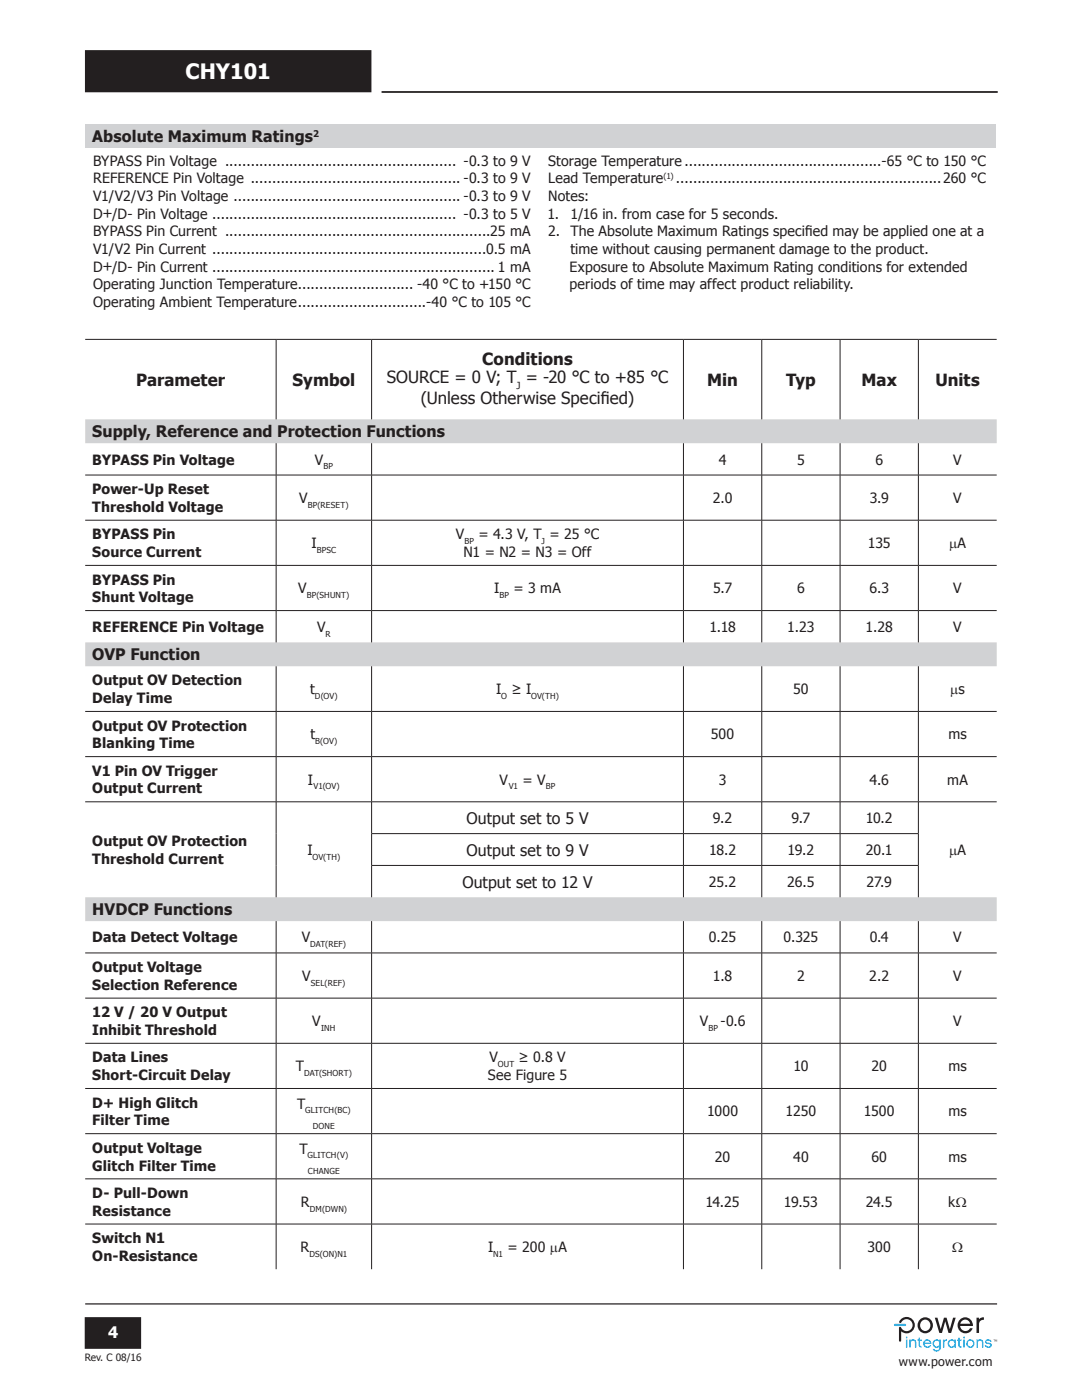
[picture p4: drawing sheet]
<svg xmlns="http://www.w3.org/2000/svg" width="216mm" height="279mm" viewBox="0 0 216 279" stroke-linecap="round" stroke-linejoin="round" font-family="sans-serif">
<defs><g id="words">
<text font-size="4.2" fill="#fff" x="37" y="15.8">CHY101</text>
<g font-size="3.4" fill="#231f20">
<text x="27.2" y="77">Parameter</text>
<text x="58.3" y="77">Symbol</text>
<text x="77.2" y="76.5">SOURCE = 0 V; T = -20 °C to +85 °C</text>
<text x="96.2" y="72.9">Conditions</text>
<text x="141.1" y="77">Min</text>
<text x="156.9" y="77">Typ</text>
<text x="171.9" y="77">Max</text>
<text x="186.6" y="77">Units</text>
<text x="83.9" y="80.7">(Unless Otherwise Specif</text>
<text x="119.9" y="80.7">ied)</text>
</g>
<g font-size="3.2" fill="#231f20">
<text x="18.4" y="28.3">Absolute Maximum Ratings</text>
<text x="18.4" y="87.2">Supply, Reference and Protection Functions</text>
<text x="18.4" y="131.8">OVP Function</text>
<text x="93.1" y="164.4">Output set to 5 V</text>
<text x="93.1" y="170.8">Output set to 9 V</text>
<text x="92.3" y="177.1">Output set to 12 V</text>
<text x="18.4" y="182.7">HVDCP Functions</text>
</g>
<text font-size="3.2" fill="#fff" x="21.6" y="267.1">4</text>
<g font-size="2.8" fill="#231f20">
<text x="18.6" y="33.1">BYPASS Pin Voltage ...................................................... -0.3 to 9 V</text>
<text x="109.4" y="33.1">Storage Temperature ..............................................-65 °C to 150 °C</text>
<text x="18.6" y="36.6">REFERENCE Pin Voltage ................................................. -0.3 to 9 V</text>
<text x="18.6" y="40.1">V1/V2/V3 Pin Voltage ..................................................... -0.3 to 9 V</text>
<text x="109.4" y="40.1">Notes:</text>
<text x="109.4" y="36.6">Lead Temperature</text>
<text x="134.9" y="36.6">..............................................................260 °C</text>
<text x="18.6" y="47.2">BYPASS Pin Current ..............................................................25 mA</text>
<text x="18.6" y="43.6">D+/D- Pin Voltage ......................................................... -0.3 to 5 V</text>
<text x="109.2" y="43.6">1.</text>
<text x="109.4" y="47.2">2.</text>
<text x="113.8" y="43.6">1/16 in. from case for 5 seconds.</text>
<text x="113.8" y="47.2">The Absolute Maximum Ratings specif</text>
<text x="160.7" y="47.2">ied may be applied one at a</text>
<text x="18.6" y="50.7">V1/V2 Pin Current ................................................................0.5 mA</text>
<text x="113.8" y="50.7">time without causing permanent damage to the product.</text>
<text x="18.6" y="57.8">Operating Junction Temperature........................... -40 °C to +150 °C</text>
<text x="18.6" y="54.2">D+/D- Pin Current .................................................................. 1 mA</text>
<text x="113.7" y="54.2">Exposure to Absolute Maximum Rating conditions for extended</text>
<text x="113.7" y="57.8">periods of time may affect product reliability.</text>
<text x="18.6" y="61.3">Operating Ambient Temperature..............................-40 °C to 105 °C</text>
<text x="18.4" y="92.8">BYPASS Pin Voltage</text>
<text x="62.8" y="92.7">V</text>
<text x="143.4" y="92.8">4</text>
<text x="159" y="92.8">5</text>
<text x="174.7" y="92.8">6</text>
<text x="190.2" y="92.8">V</text>
<text x="18.4" y="98.6">Power-Up Reset</text>
<text x="59.7" y="100.4">V</text>
<text x="142.2" y="100.4">2.0</text>
<text x="173.5" y="100.4">3.9</text>
<text x="190.2" y="100.4">V</text>
<text x="18.4" y="102.2">Threshold Voltage</text>
<text x="18.4" y="107.6">BYPASS Pin</text>
<text x="91" y="107.6">V</text>
<text x="95.5" y="107.6">= 4.3 V, T = 25 °C</text>
<text x="18.4" y="111.2">Source Current</text>
<text x="62.2" y="109.4">I</text>
<text x="92.5" y="111.2">N1 = N2 = N3 = Off</text>
<text x="173.2" y="109.4">135</text>
<text x="189.4" y="109.4">µA</text>
<text x="18.4" y="116.7">BYPASS Pin</text>
<text x="59.5" y="118.4">V</text>
<text x="98.6" y="118.4">I</text>
<text x="102.4" y="118.4">= 3 mA</text>
<text x="142.3" y="118.4">5.7</text>
<text x="159" y="118.4">6</text>
<text x="173.5" y="118.4">6.3</text>
<text x="190.2" y="118.4">V</text>
<text x="18.4" y="120.2">Shunt Voltage</text>
<text x="18.4" y="126.1">REFERENCE Pin Voltage</text>
<text x="63.3" y="126.1">V</text>
<text x="141.5" y="126.1">1.18</text>
<text x="157.1" y="126.1">1.23</text>
<text x="172.7" y="126.1">1.28</text>
<text x="190.2" y="126.1">V</text>
<text x="18.4" y="136.8">Output OV Detection</text>
<text x="18.4" y="140.3">Delay Time</text>
<text x="61.9" y="138.5">t</text>
<text x="99" y="138.5">I</text>
<text x="102.1" y="138.5">≥ I</text>
<text x="158.3" y="138.5">50</text>
<text x="189.6" y="138.5">µs</text>
<text x="18.4" y="145.8">Output OV Protection</text>
<text x="18.4" y="149.3">Blanking Time</text>
<text x="61.9" y="147.6">t</text>
<text x="141.8" y="147.6">500</text>
<text x="189.2" y="147.6">ms</text>
<text x="18.4" y="154.8">V1 Pin OV Trigger</text>
<text x="18.4" y="158.4">Output Current</text>
<text x="61.4" y="156.6">I</text>
<text x="99.7" y="156.6">V</text>
<text x="104.3" y="156.6">= V</text>
<text x="143.4" y="156.6">3</text>
<text x="173.5" y="156.6">4.6</text>
<text x="189" y="156.6">mA</text>
<text x="142.3" y="164.3">9.2</text>
<text x="157.9" y="164.3">9.7</text>
<text x="172.8" y="164.3">10.2</text>
<text x="18.4" y="168.9">Output OV Protection</text>
<text x="18.4" y="172.4">Threshold Current</text>
<text x="61.4" y="170.6">I</text>
<text x="141.5" y="170.6">18.2</text>
<text x="157.2" y="170.6">19.2</text>
<text x="172.8" y="170.6">20.1</text>
<text x="189.4" y="170.6">µA</text>
<text x="141.5" y="177">25.2</text>
<text x="157.1" y="177">26.5</text>
<text x="172.9" y="177">27.9</text>
<text x="18.4" y="188.1">Data Detect Voltage</text>
<text x="60.2" y="188.1">V</text>
<text x="141.5" y="188.1">0.25</text>
<text x="156.3" y="188.1">0.325</text>
<text x="173.5" y="188.1">0.4</text>
<text x="190.2" y="188.1">V</text>
<text x="18.4" y="194">Output Voltage</text>
<text x="18.4" y="197.5">Selection Reference</text>
<text x="60.3" y="195.8">V</text>
<text x="142.2" y="195.8">1.8</text>
<text x="159" y="195.8">2</text>
<text x="173.5" y="195.8">2.2</text>
<text x="190.2" y="195.8">V</text>
<text x="18.4" y="203">12 V / 20 V Output</text>
<text x="18.4" y="206.5">Inhibit Threshold</text>
<text x="62.3" y="204.8">V</text>
<text x="139.6" y="204.8">V</text>
<text x="143.8" y="204.8">-0.6</text>
<text x="190.2" y="204.8">V</text>
<text x="18.4" y="212">Data Lines</text>
<text x="18.4" y="215.6">Short-Circuit Delay</text>
<text x="59" y="213.8">T</text>
<text x="97.4" y="215.6">See Figure 5</text>
<text x="97.6" y="212">V</text>
<text x="103.5" y="212">≥ 0.8 V</text>
<text x="158.3" y="213.8">10</text>
<text x="173.9" y="213.8">20</text>
<text x="189.2" y="213.8">ms</text>
<text x="18.4" y="221.1">D+ High Glitch</text>
<text x="59.3" y="221.2">T</text>
<text x="18.4" y="224.6">Filter Time</text>
<text x="141.1" y="222.8">1000</text>
<text x="156.8" y="222.8">1250</text>
<text x="172.4" y="222.8">1500</text>
<text x="189.2" y="222.8">ms</text>
<text x="18.4" y="230.1">Output Voltage</text>
<text x="18.4" y="233.6">Glitch Filter Time</text>
<text x="59.7" y="230.2">T</text>
<text x="142.7" y="231.8">20</text>
<text x="158.3" y="231.8">40</text>
<text x="173.9" y="231.8">60</text>
<text x="189.2" y="231.8">ms</text>
<text x="18.4" y="239.1">D- Pull-Down</text>
<text x="18.4" y="242.6">Resistance</text>
<text x="60" y="240.9">R</text>
<text x="140.8" y="240.9">14.25</text>
<text x="156.4" y="240.9">19.53</text>
<text x="172.8" y="240.9">24.5</text>
<text x="189.2" y="240.9">kΩ</text>
<text x="18.4" y="248.1">Switch N1</text>
<text x="18.4" y="251.6">On-Resistance</text>
<text x="60" y="249.9">R</text>
<text x="97.4" y="249.9">I</text>
<text x="101.3" y="249.9">= 200 µA</text>
<text x="173.1" y="249.9">300</text>
<text x="190" y="249.8">Ω</text>
</g>
<text font-size="2.5" fill="#231f20" x="179.4" y="272.6">www.power.com</text>
<g font-size="2" fill="#231f20">
<text x="103.1" y="77.6">J</text>
<text x="16.9" y="271.7">Rev. C 08/16</text>
</g>
<text font-size="1.9" fill="#231f20" x="62.5" y="27.3">2</text>
<g font-size="1.6" fill="#231f20">
<text x="132.4" y="35.6">(1)</text>
<text x="64.5" y="93.7">BP</text>
<text x="61.4" y="101.3">BP(RESET)</text>
<text x="63.2" y="110.3">BPSC</text>
<text x="92.7" y="108.6">BP</text>
<text x="108.1" y="108.6">J</text>
<text x="61.2" y="119.4">BP(SHUNT)</text>
<text x="99.6" y="119.4">BP</text>
<text x="65" y="127.1">R</text>
<text x="62.8" y="139.5">D(OV)</text>
<text x="100" y="139.5">O</text>
<text x="106" y="139.5">OV(TH)</text>
<text x="62.9" y="148.5">B(OV)</text>
<text x="62.6" y="157.5">V1(OV)</text>
<text x="101.5" y="157.5">V1</text>
<text x="108.9" y="157.5">BP</text>
<text x="62.4" y="171.6">OV(TH)</text>
<text x="61.9" y="189">DAT(REF)</text>
<text x="62" y="196.7">SEL(REF)</text>
<text x="64.1" y="205.7">INH</text>
<text x="141.4" y="205.7">BP</text>
<text x="60.7" y="214.7">DAT(SHORT)</text>
<text x="99.3" y="213">OUT</text>
<text x="60.9" y="222.2">GLITCH(BC)</text>
<text x="62.4" y="225.3">DONE</text>
<text x="61.4" y="231.2">GLITCH(V)</text>
<text x="61.4" y="234.4">CHANGE</text>
<text x="61.8" y="241.8">DM(DWN)</text>
<text x="61.8" y="250.8">DS(ON)N1</text>
<text x="98.4" y="250.8">N1</text>
</g>
</g></defs>
<path d="M17 260.2h182" fill="none" stroke="#231f20" stroke-width=".25"/>
<path d="M76.1 18.4h123" fill="none" stroke="#231f20" stroke-width=".35"/>
<path d="M17.1 263h10.9v6h-10.9z" fill-rule="evenodd" fill="#231f20"/>
<path d="M17.1 263h10.9v6h-10.9z" fill="none" stroke="#231f20" stroke-width=".35"/>
<path d="M17.1 10.2h56.8v8h-56.8z" fill-rule="evenodd" fill="#231f20"/>
<path d="M17.1 10.2h56.8v8h-56.8z" fill="none" stroke="#231f20" stroke-width=".35"/>
<path d="M198.2 267.3h.3l-.1 .1v.4l-.1-.4zM198.6 267.3l.2 .3 .2-.3v.5l-.1-.4-.1 .3-.2-.3v.4z" fill="#231f20"/>
<g fill="#009ada">
<path d="M196.6 267.5a.7 .7 0 0 1 .7-.2 .7 .7 0 0 1 .6 .5l-.7-.3-.3 .1v.3l.3 .1a.53 .53 0 0 1 .7 .5 .53 .53 0 0 1-.7 .5 .66 .66 0 0 1-.7-.6h.3a.43 .43 0 0 0 .4 .3 .43 .43 0 0 0 .4-.3l-.1-.1a.68 .68 0 0 1-.9-.8z"/>
<path d="M194.9 267.3h.2v.2l.3-.2a.62 .62 0 0 1 .8 .7v.9h-.3v-.9a.41 .41 0 0 0-.4-.5 .41 .41 0 0 0-.4 .5v.9h-.2z"/>
<path d="M191.2 267h.3v.3h.3v.3h-.3v.8v.2l.3 .1v.2a.54 .54 0 0 1-.6-.5v-.8h-.2v-.3h.2z"/>
<path d="M188.2 267.3h.2v.2l.5-.2v.3l-.4 .1-.1 1.2h-.2z"/>
<path d="M183.3 267h.3v.3h.3v.3h-.3v.8v.2l.3 .1v.2a.54 .54 0 0 1-.6-.5v-.8h-.2v-.3h.2z"/>
<path d="M181.5 267.3h.2v.2l.3-.2a.62 .62 0 0 1 .8 .7v.9h-.2v-.9a.41 .41 0 0 0-.4-.5 .41 .41 0 0 0-.5 .5v.9h-.2z"/>
<path d="M193 268.1a.6 .6 0 0 0 1.2 0 .6 .6 0 0 0-1.2 0zM192.8 268.1a.83 .83 0 0 1 1.6 0 .83 .83 0 0 1-1.6 0z"/>
<path d="M192.2 267.3h.3v1.6h-.3zM192.2 266.8h.3v.3h-.3z"/>
<path d="M189.3 268.1a.6 .6 0 0 0 1.2 0 .6 .6 0 0 0-1.2 0zM189.3 267.5a.73 .73 0 0 1 1.2 .1v-.3h.2v1.6h-.2v-.2a.81 .81 0 0 1-1.2 0 .81 .81 0 0 1 0-1.2z"/>
<path d="M186.4 268.1a.57 .57 0 0 0 1.1 0 .57 .57 0 0 0-1.1 0zM186.3 267.5a.73 .73 0 0 1 1.2 .1v-.3h.2v1.6a.83 .83 0 0 1-.6 .8 .83 .83 0 0 1-1-.5h.3a.59 .59 0 0 0 .8 .2 .59 .59 0 0 0 .3-.7 .81 .81 0 0 1-1.2 0 .81 .81 0 0 1 0-1.2z"/>
<path d="M184.6 267.7l-.1 .3h1a.53 .53 0 0 0-.3-.4 .53 .53 0 0 0-.6 .1zM184.4 267.5a.82 .82 0 0 1 1-.1 .82 .82 0 0 1 .4 .8h-1.3a.55 .55 0 0 0 .4 .5 .55 .55 0 0 0 .6-.3h.3a.84 .84 0 0 1-1.2 .4 .84 .84 0 0 1-.2-1.3z"/>
<path d="M180.8 266.8v.3h.2v-.3zM180.8 267.3h.2v1.6h-.2z"/>
</g>
<g fill="#231f20">
<path d="M194.9 263h.4v.3l.5-.3 .5-.1v.5a.84 .84 0 0 0-.9 .9v1.7h-.5z"/>
<path d="M186.5 263h.6l.6 2.3 .7-2.3h.5l.6 2.3 .7-2.3h.5l-.9 3h-.5l-.7-2.3-.6 2.3h-.6z"/>
<path d="M192 263.6l-.4 .6h2a.99 .99 0 0 0-1.6-.6zM191.7 263.2a1.55 1.55 0 0 1 1.7-.1 1.55 1.55 0 0 1 .7 1.5h-2.5a1.04 1.04 0 0 0 .8 1 1.04 1.04 0 0 0 1.1-.5h.6a1.58 1.58 0 0 1-2.5 .6 1.58 1.58 0 0 1 .1-2.5z"/>
<path d="M184 263.6a1.07 1.07 0 0 0 0 1.8 1.07 1.07 0 0 0 1.7-.9 1.03 1.03 0 0 0-.6-1 1.03 1.03 0 0 0-1.1 .1zM183 264.5a1.6 1.6 0 0 1 3.2 0 1.6 1.6 0 0 1-3.2 0z"/>
</g>
<path d="M178.4 264.3l2.2-.1 .2 .2-.2 .2h-2l-.2-.2z" fill="#009ada"/>
<path d="M179.6 263.4a1.64 1.64 0 0 1 2.4-.2 1.64 1.64 0 0 1 .1 2.3 1.64 1.64 0 0 1-2.3 .2v1.8l-.2 .3-.2-.3v-2.5l.3-.2a1.23 1.23 0 0 0 1.9 .6 1.23 1.23 0 0 0 0-2 1.23 1.23 0 0 0-1.9 .6l-.3-.1z" fill="#231f20"/>
<path d="M17 83.7h181.9v4.8h-181.9zM17 128.2h181.9v4.8h-181.9zM17 179.1h181.9v4.7h-181.9z" fill="#d1d2d4"/>
<g fill="none" stroke="#231f20" stroke-width=".2">
<path d="M17 67.7h181.9M55.1 67.8v15.9M74.2 67.8v15.9M136.4 67.8v15.9M152 67.8v15.9M167.6 67.8v15.9M183.3 67.8v15.9M17 94.8h181.9M55.1 88.5v6.3M55.1 94.8v9M74.2 88.5v6.3M74.2 94.8v9"/>
<path d="M136.4 88.5v6.3M136.4 94.8v9M152 88.5v6.3M152 94.8v9M167.6 88.5v6.3M167.6 94.8v9M183.3 88.5v6.3M183.3 94.8v9M17 103.8h181.9M17 112.8h181.9M55.1 103.9v8.9M55.1 112.9v8.9"/>
<path d="M74.2 103.9v8.9M74.2 112.9v8.9M136.4 103.9v8.9M136.4 112.9v8.9M152 103.9v8.9M152 112.9v8.9M167.6 103.9v8.9M167.6 112.9v8.9M183.3 103.9v8.9M183.3 112.9v8.9M17 121.9h181.9M55.1 121.9v6.3"/>
<path d="M55.1 133v8.9M74.2 121.9v6.3M74.2 133v8.9M136.4 121.9v6.3M136.4 133v8.9M152 121.9v6.3M152 133v8.9M167.6 121.9v6.3M167.6 133v8.9M183.3 121.9v6.3M183.3 133v8.9M17 142h181.9"/>
<path d="M17 151h181.9M55.1 142v9M55.1 151v9M74.2 142v9M74.2 151v9M136.4 142v9M136.4 151v9M152 142v9M152 151v9M167.6 142v9M167.6 151v9M183.3 142v9"/>
<path d="M183.3 151v9M17 160h181.9M55.1 160.1v19M74.1 172.7h109.2M74.1 166.4h109.2M74.2 160.1v6.2M74.2 166.4v6.3M74.2 172.8v6.3M136.4 160.1v6.2M136.4 166.4v6.3M136.4 172.8v6.3M152 160.1v6.2"/>
<path d="M152 166.4v6.3M152 172.8v6.3M167.6 160.1v6.2M167.6 166.4v6.3M167.6 172.8v6.3M183.3 160.1v6.2M183.3 166.4v6.3M183.3 172.8v6.3M17 190.2h181.9M17 199.2h181.9M55.1 183.8v6.3M55.1 190.2v9"/>
<path d="M55.1 199.2v9M74.2 183.8v6.3M74.2 190.2v9M74.2 199.2v9M136.4 183.8v6.3M136.4 190.2v9M136.4 199.2v9M152 183.8v6.3M152 190.2v9M152 199.2v9M167.6 183.8v6.3M167.6 190.2v9"/>
<path d="M167.6 199.2v9M183.3 183.8v6.3M183.3 190.2v9M183.3 199.2v9M17 208.2h181.9M17 217.2h181.9M55.1 208.3v8.9M55.1 217.3v8.9M74.2 208.3v8.9M74.2 217.3v8.9M136.4 208.3v8.9M136.4 217.3v8.9"/>
<path d="M152 208.3v8.9M152 217.3v8.9M167.6 208.3v8.9M167.6 217.3v8.9M183.3 208.3v8.9M183.3 217.3v8.9M17 226.2h181.9M17 235.3h181.9M55.1 226.3v8.9M55.1 235.3v8.9M74.2 226.3v8.9M74.2 235.3v8.9"/>
<path d="M136.4 226.3v8.9M136.4 235.3v8.9M152 226.3v8.9M152 235.3v8.9M167.6 226.3v8.9M167.6 235.3v8.9M183.3 226.3v8.9M183.3 235.3v8.9M17 244.3h181.9M55.1 244.3v9M74.2 244.3v9M136.4 244.3v9"/>
<path d="M152 244.3v9M167.6 244.3v9M183.3 244.3v9"/>
</g>
<path d="M17 24.7h181.7v4.8h-181.7z" fill="#d1d2d4"/>
<use href="#words"/>
</svg>
